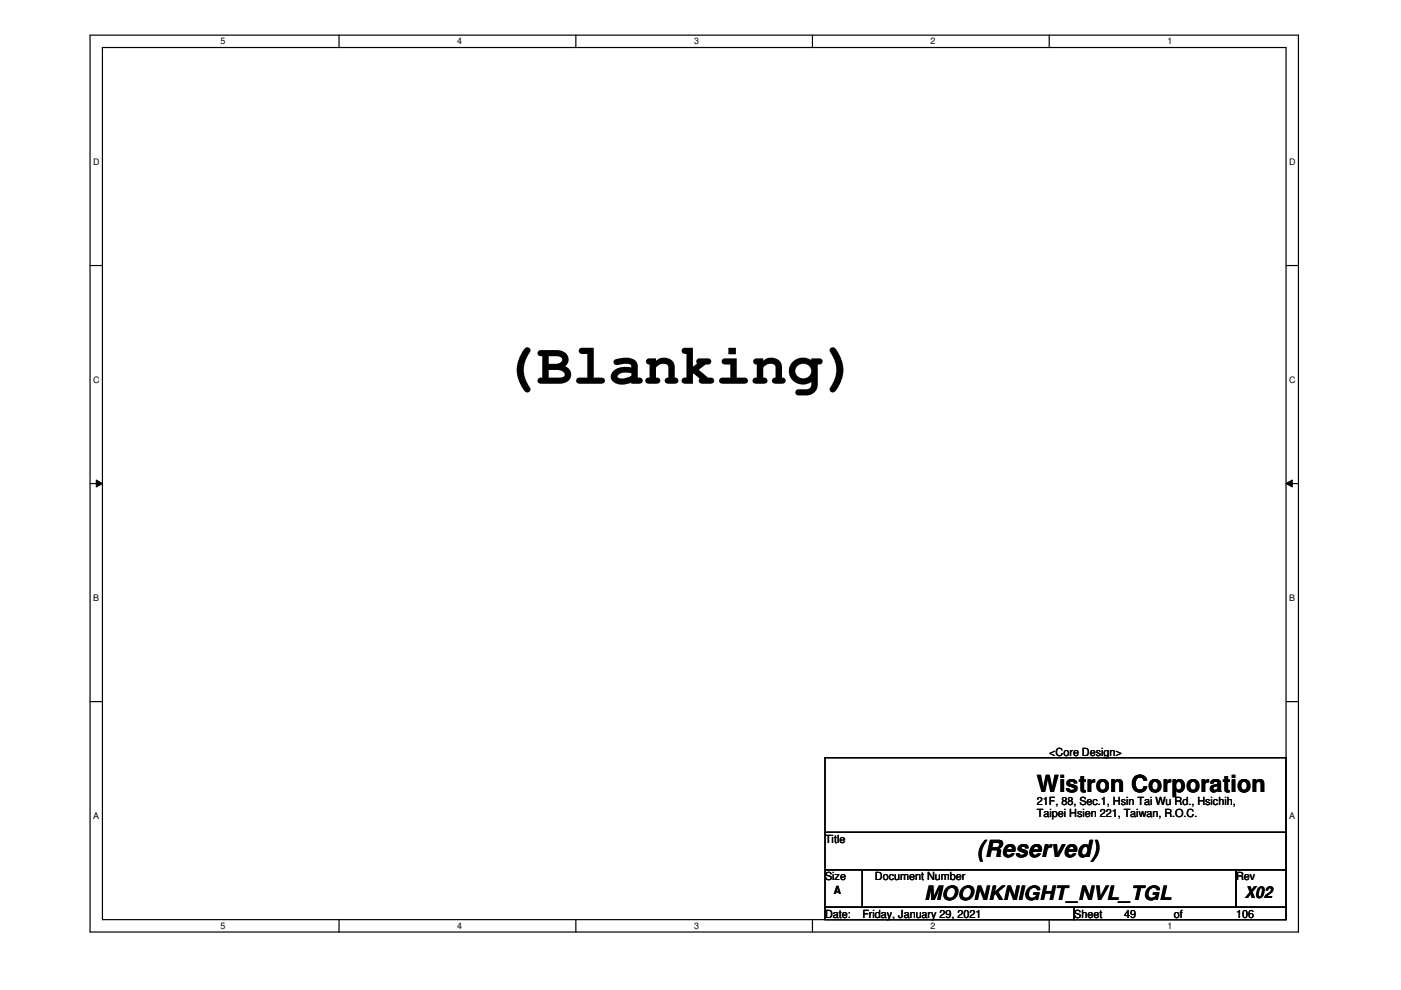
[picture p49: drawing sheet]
<svg xmlns="http://www.w3.org/2000/svg" width="297mm" height="210mm" viewBox="0 0 297 210" stroke-linecap="round" stroke-linejoin="round" font-family="sans-serif">
<defs><g id="words">
<text font-size="12.7" x="106.3" y="81.4">(Blanking)</text>
<g font-size="5">
<text x="219.8" y="167.9">Wistron Corporation</text>
<text x="207.1" y="181.6">(Reserved)</text>
</g>
<text font-size="4.2" x="196" y="190.9">MOONKNIGHT_NVL_TGL</text>
<text font-size="3.4" x="263.9" y="190.5">X02</text>
<g font-size="2.4">
<text x="222.5" y="160.2">&lt;Core Design&gt;</text>
<text x="219.8" y="170.8">21F, 88, Sec.1, Hsin Tai Wu Rd., Hsichih,</text>
<text x="219.8" y="173.2">Taipei Hsien 221, Taiwan, R.O.C.</text>
<text x="174.9" y="178.7">Title</text>
<text x="174.9" y="186.6">Size</text>
<text x="176.8" y="189.5">A</text>
<text x="185.5" y="186.6">Document Number</text>
<text x="262.1" y="186.6">Rev</text>
<text x="174.9" y="194.6">Date:</text>
<text x="182.8" y="194.6">Friday, January 29, 2021</text>
<text x="227.8" y="194.6">Sheet</text>
<text x="238.3" y="194.6">49</text>
<text x="248.9" y="194.6">of</text>
<text x="262.1" y="194.6">106</text>
</g>
<g font-size="1.9">
<text x="46.8" y="9.4">5</text>
<text x="96.9" y="9.4">4</text>
<text x="147.2" y="9.4">3</text>
<text x="197.3" y="9.4">2</text>
<text x="247.5" y="9.4">1</text>
<text x="19.8" y="34.9">D</text>
<text x="273.3" y="34.9">D</text>
<text x="19.8" y="81.1">C</text>
<text x="273.3" y="81.1">C</text>
<text x="19.8" y="127.3">B</text>
<text x="273.3" y="127.3">B</text>
<text x="19.8" y="173.6">A</text>
<text x="273.3" y="173.6">A</text>
<text x="46.8" y="196.9">5</text>
<text x="96.9" y="196.9">4</text>
<text x="147.2" y="196.9">3</text>
<text x="197.3" y="196.9">2</text>
<text x="247.5" y="196.9">1</text>
</g>
</g></defs>
<path d="M19.1 7.5h256.2v190.1h-256.2zM21.7 10.1h251v184.9h-251z" fill="none" stroke="#000" stroke-width=".25"/>
<g fill="#fff">
<path d="M46.8 7.7h1v2.1h-1z"/>
<path d="M46.8 195.2h1v2.2h-1z"/>
</g>
<path d="M71.9 7.5v2.6M71.9 195v2.6" fill="none" stroke="#000" stroke-width=".25"/>
<g fill="#fff">
<path d="M96.9 7.7h1.1v2.1h-1.1z"/>
<path d="M96.9 195.2h1.1v2.2h-1.1z"/>
</g>
<path d="M122.1 7.5v2.6M122.1 195v2.6" fill="none" stroke="#000" stroke-width=".25"/>
<g fill="#fff">
<path d="M147.2 7.7h1v2.1h-1z"/>
<path d="M147.2 195.2h1v2.2h-1z"/>
</g>
<path d="M172.3 7.5v2.6M172.3 195v2.6" fill="none" stroke="#000" stroke-width=".25"/>
<g fill="#fff">
<path d="M197.3 7.7h1v2.1h-1z"/>
<path d="M197.3 195.2h1v2.2h-1z"/>
</g>
<path d="M222.5 7.5v2.6M222.5 195v2.6" fill="none" stroke="#000" stroke-width=".25"/>
<g fill="#fff">
<path d="M247.5 7.7h1v2.1h-1z"/>
<path d="M247.5 195.2h1v2.2h-1z"/>
<path d="M19.8 33.2h1.3v2.1h-1.3z"/>
<path d="M273.3 33.2h1.4v2.1h-1.4z"/>
<path d="M19.8 79.4h1.3v2.1h-1.3z"/>
<path d="M273.3 79.4h1.4v2.1h-1.4z"/>
</g>
<path d="M19.1 56.3h2.6M272.7 56.3h2.6" fill="none" stroke="#000" stroke-width=".25"/>
<g fill="#fff">
<path d="M19.8 125.6h1.2v2.2h-1.2z"/>
<path d="M273.3 125.6h1.3v2.2h-1.3z"/>
</g>
<path d="M19.1 102.5h2.6M272.7 102.5h2.6" fill="none" stroke="#000" stroke-width=".25"/>
<path d="M20.4 101.8l1.3 .7-1.3 .8zM272.7 102.5l1.3-.7v1.5z" fill="#000"/>
<path d="M20.4 101.8l1.3 .7-1.3 .8zM272.7 102.5l1.3-.7v1.5z" fill="none" stroke="#000" stroke-width=".21"/>
<g fill="#fff">
<path d="M19.8 171.9h1.2v2.1h-1.2z"/>
<path d="M273.3 171.9h1.3v2.1h-1.3z"/>
</g>
<path d="M19.1 148.8h2.6M272.7 148.8h2.6M174.9 160.7h97.8v15.8h-97.8zM174.9 176.5h97.8v7.9h-97.8zM174.9 184.4h7.9v8h-7.9zM174.9 192.4h52.9v2.6h-52.9zM182.8 184.4h79.3v8h-79.3zM227.8 192.4h44.9v2.6h-44.9zM262.1 184.4h10.6v8h-10.6z" fill="none" stroke="#000" stroke-width=".25"/>
<use href="#words"/>
</svg>
